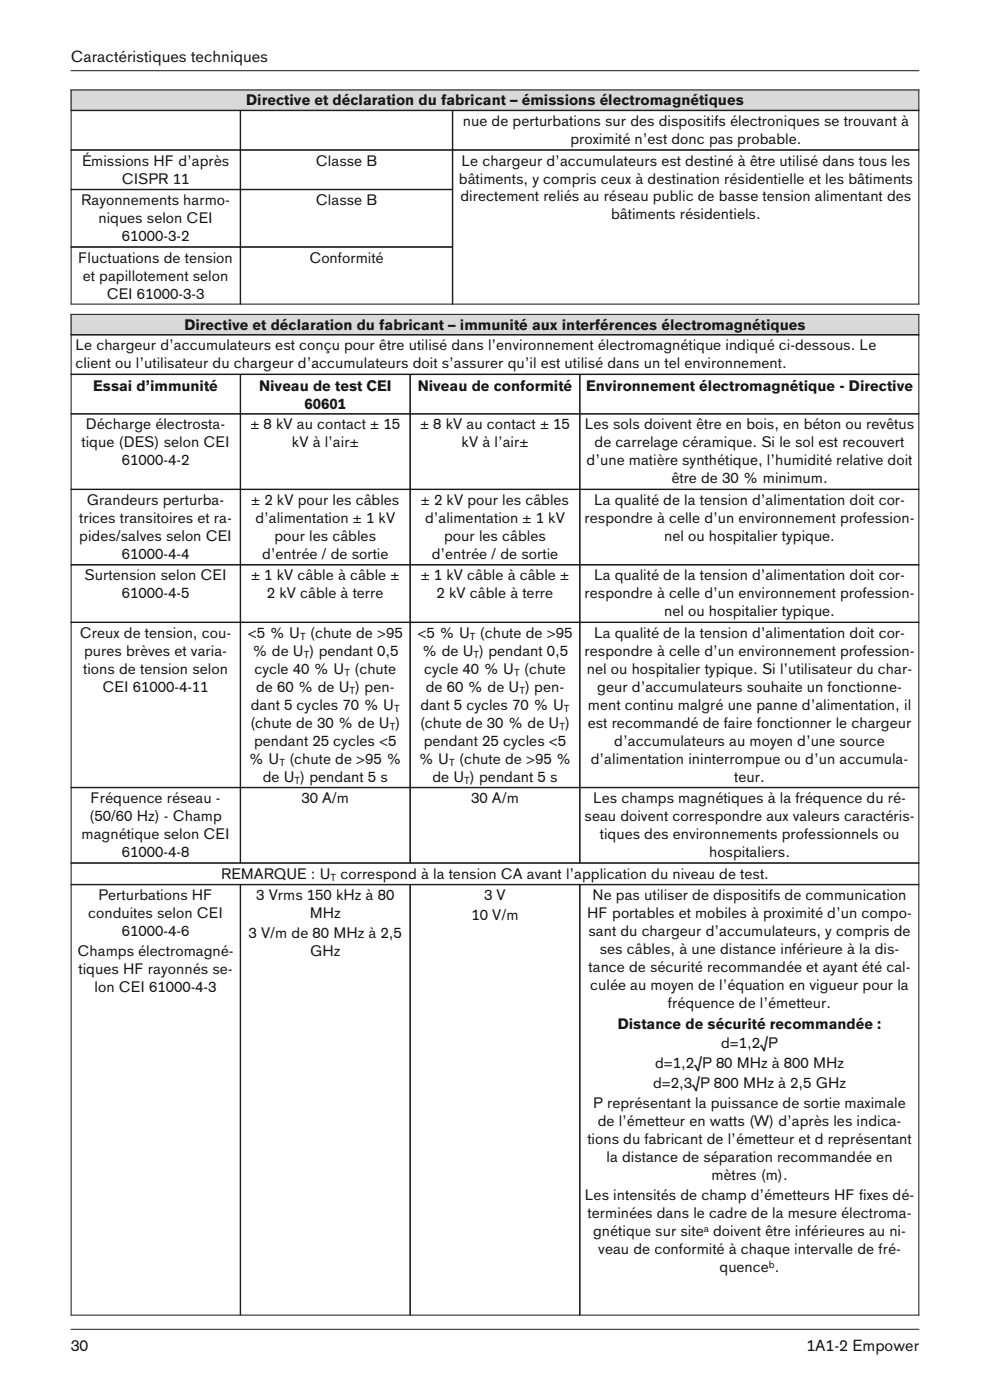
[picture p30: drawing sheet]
<svg xmlns="http://www.w3.org/2000/svg" width="210mm" height="297mm" viewBox="0 0 210 297" stroke-linecap="round" stroke-linejoin="round" font-family="sans-serif">
<defs><g id="words">
<g font-size="3.4" fill="#151616">
<text x="15" y="13.2">Caractéristiques techniques</text>
<text x="15" y="286.7">30</text>
<text x="171.1" y="286.7">1A1-2 Empower</text>
</g>
<g font-size="3.2" fill="#151616">
<text x="52.2" y="22.3">Directive et déclaration du fabricant – émissions électromagnétiques</text>
<text x="98.2" y="26.7">nue de perturbations sur des dispositifs électroniques se trouvant à</text>
<text x="17.3" y="35.1">Émissions HF d’après</text>
<text x="67" y="35.1">Classe B</text>
<text x="97.9" y="35.1">Le chargeur d’accumulateurs est destiné à être utilisé dans tous les</text>
<text x="121" y="30.5">proximité n’est donc pas probable.</text>
<text x="25.8" y="38.9">CISPR 11</text>
<text x="97.3" y="38.9">bâtiments, y compris ceux à destination résidentielle et les bâtiments</text>
<text x="17.2" y="43.5">Rayonnements harmo-</text>
<text x="20.9" y="47.3">niques selon CEI</text>
<text x="67" y="43.5">Classe B</text>
<text x="97.7" y="42.7">directement reliés au réseau public de basse tension alimentant des</text>
<text x="129.6" y="46.5">bâtiments résidentiels.</text>
<text x="25.8" y="51.1">61000-3-2</text>
<text x="16.6" y="55.7">Fluctuations de tension</text>
<text x="17.6" y="59.5">et papillotement selon</text>
<text x="65.6" y="55.7">Conformité</text>
<text x="22.6" y="63.3">CEI 61000-3-3</text>
<text x="39.1" y="69.9">Directive et déclaration du fabricant – immunité aux interférences électromagnétiques</text>
<text x="16" y="74.3">Le chargeur d’accumulateurs est conçu pour être utilisé dans l’environnement électromagnétique indiqué ci-dessous. Le</text>
<text x="16" y="78.1">client ou l’utilisateur du chargeur d’accumulateurs doit s’assurer qu’il est utilisé dans un tel environnement.</text>
<text x="19.8" y="82.9">Essai d’immunité</text>
<text x="55" y="82.9">Niveau de test CEI</text>
<text x="88.6" y="82.9">Niveau de conformité</text>
<text x="124.3" y="82.9">Environnement électromagnétique - Directive</text>
<text x="64.6" y="86.7">60601</text>
<text x="17.3" y="94.9">tique (DES) selon CEI</text>
<text x="18.2" y="91.1">Décharge électrosta-</text>
<text x="53.1" y="91.1">± 8 kV au contact ± 15</text>
<text x="61.9" y="94.9">kV à l’air±</text>
<text x="89.1" y="91.1">± 8 kV au contact ± 15</text>
<text x="97.9" y="94.9">kV à l’air±</text>
<text x="124.1" y="91.1">Les sols doivent être en bois, en béton ou revêtus</text>
<text x="126.1" y="94.9">de carrelage céramique. Si le sol est recouvert</text>
<text x="25.8" y="98.7">61000-4-2</text>
<text x="124.4" y="98.7">d’une matière synthétique, l’humidité relative doit</text>
<text x="18.4" y="107.1">Grandeurs perturba-</text>
<text x="53.3" y="107.1">± 2 kV pour les câbles</text>
<text x="89.3" y="107.1">± 2 kV pour les câbles</text>
<text x="126" y="107.1">La qualité de la tension d’alimentation doit cor-</text>
<text x="142.4" y="102.5">être de 30 % minimum.</text>
<text x="16.8" y="110.9">trices transitoires et ra-</text>
<text x="54.2" y="110.9">d’alimentation ± 1 kV</text>
<text x="90.2" y="110.9">d’alimentation ± 1 kV</text>
<text x="124" y="110.9">respondre à celle d’un environnement profession-</text>
<text x="16.8" y="114.7">pides/salves selon CEI</text>
<text x="25.8" y="118.5">61000-4-4</text>
<text x="55.6" y="118.5">d’entrée / de sortie</text>
<text x="58.2" y="114.7">pour les câbles</text>
<text x="91.6" y="118.5">d’entrée / de sortie</text>
<text x="94.2" y="114.7">pour les câbles</text>
<text x="140.9" y="114.7">nel ou hospitalier typique.</text>
<text x="17.9" y="123.1">Surtension selon CEI</text>
<text x="53.3" y="123.1">± 1 kV câble à câble ±</text>
<text x="89.3" y="123.1">± 1 kV câble à câble ±</text>
<text x="126" y="123.1">La qualité de la tension d’alimentation doit cor-</text>
<text x="25.8" y="126.9">61000-4-5</text>
<text x="56.6" y="126.9">2 kV câble à terre</text>
<text x="92.6" y="126.9">2 kV câble à terre</text>
<text x="124" y="126.9">respondre à celle d’un environnement profession-</text>
<text x="140.9" y="130.7">nel ou hospitalier typique.</text>
<text x="17" y="135.3">Creux de tension, cou-</text>
<text x="52.6" y="135.3">&lt;5 % U (chute de &gt;95</text>
<text x="88.6" y="135.3">&lt;5 % U (chute de &gt;95</text>
<text x="126" y="135.3">La qualité de la tension d’alimentation doit cor-</text>
<text x="17.6" y="142.9">tions de tension selon</text>
<text x="17.8" y="139.1">pures brèves et varia-</text>
<text x="53.5" y="139.1">% de U ) pendant 0,5</text>
<text x="54" y="142.9">cycle 40 % U (chute</text>
<text x="89.5" y="139.1">% de U ) pendant 0,5</text>
<text x="90" y="142.9">cycle 40 % U (chute</text>
<text x="124" y="139.1">respondre à celle d’un environnement profession-</text>
<text x="124.5" y="142.9">nel ou hospitalier typique. Si l’utilisateur du char-</text>
<text x="21.7" y="146.8">CEI 61000-4-11</text>
<text x="54.3" y="146.8">de 60 % de U ) pen-</text>
<text x="90.3" y="146.8">de 60 % de U ) pen-</text>
<text x="126.7" y="146.8">geur d’accumulateurs souhaite un fonctionne-</text>
<text x="53" y="154.4">(chute de 30 % de U )</text>
<text x="53.2" y="150.6">dant 5 cycles 70 % U</text>
<text x="89" y="154.4">(chute de 30 % de U )</text>
<text x="89.2" y="150.6">dant 5 cycles 70 % U</text>
<text x="124.7" y="154.4">est recommandé de faire fonctionner le chargeur</text>
<text x="124.7" y="150.6">ment continu malgré une panne d’alimentation, il</text>
<text x="52.7" y="162">% U (chute de &gt;95 %</text>
<text x="53.9" y="158.2">pendant 25 cycles &lt;5</text>
<text x="88.7" y="162">% U (chute de &gt;95 %</text>
<text x="89.9" y="158.2">pendant 25 cycles &lt;5</text>
<text x="125.3" y="162">d’alimentation ininterrompue ou d’un accumula-</text>
<text x="130.3" y="158.2">d’accumulateurs au moyen d’une source</text>
<text x="55.7" y="165.8">de U ) pendant 5 s</text>
<text x="91.7" y="165.8">de U ) pendant 5 s</text>
<text x="155.8" y="165.8">teur.</text>
<text x="19.2" y="170.4">Fréquence réseau -</text>
<text x="63.9" y="170.4">30 A/m</text>
<text x="99.9" y="170.4">30 A/m</text>
<text x="125.8" y="170.4">Les champs magnétiques à la fréquence du ré-</text>
<text x="17.3" y="178">magnétique selon CEI</text>
<text x="18.9" y="174.2">(50/60 Hz) - Champ</text>
<text x="124" y="174.2">seau doivent correspondre aux valeurs caractéris-</text>
<text x="127.2" y="178">tiques des environnements professionnels ou</text>
<text x="25.8" y="181.8">61000-4-8</text>
<text x="150.4" y="181.8">hospitaliers.</text>
<text x="20.9" y="191">Perturbations HF</text>
<text x="46.9" y="186.4">REMARQUE : U correspond à la tension CA avant l’application du niveau de test.</text>
<text x="54.4" y="191">3 Vrms 150 kHz à 80</text>
<text x="102.7" y="191">3 V</text>
<text x="125.7" y="191">Ne pas utiliser de dispositifs de communication</text>
<text x="18.7" y="194.8">conduites selon CEI</text>
<text x="65.7" y="194.8">MHz</text>
<text x="100" y="195.2">10 V/m</text>
<text x="124.6" y="194.8">HF portables et mobiles à proximité d’un compo-</text>
<text x="16.5" y="202.9">Champs électromagné-</text>
<text x="25.8" y="198.6">61000-4-6</text>
<text x="52.7" y="199">3 V/m de 80 MHz à 2,5</text>
<text x="65.8" y="202.9">GHz</text>
<text x="124.8" y="198.6">sant du chargeur d’accumulateurs, y compris de</text>
<text x="127.2" y="202.4">ses câbles, à une distance inférieure à la dis-</text>
<text x="16.7" y="206.7">tiques HF rayonnés se-</text>
<text x="124.9" y="206.2">tance de sécurité recommandée et ayant été cal-</text>
<text x="20.1" y="210.5">lon CEI 61000-4-3</text>
<text x="125.2" y="210">culée au moyen de l’équation en vigueur pour la</text>
<text x="141.7" y="213.8">fréquence de l’émetteur.</text>
<text x="131" y="218.2">Distance de sécurité recommandée :</text>
<text x="139" y="226.6">d=1,2√P 80 MHz à 800 MHz</text>
<text x="153" y="222.4">d=1,2√P</text>
<text x="138.5" y="230.9">d=2,3√P 800 MHz à 2,5 GHz</text>
<text x="125.8" y="235.2">P représentant la puissance de sortie maximale</text>
<text x="126.8" y="239">de l’émetteur en watts (W) d’après les indica-</text>
<text x="124.6" y="242.8">tions du fabricant de l’émetteur et d représentant</text>
<text x="128.7" y="246.6">la distance de séparation recommandée en</text>
<text x="150.9" y="250.4">mètres (m).</text>
<text x="124.1" y="254.7">Les intensités de champ d’émetteurs HF fixes dé-</text>
<text x="124.7" y="258.5">terminées dans le cadre de la mesure électroma-</text>
<text x="125.8" y="262.3">gnétique sur site doivent être inférieures au ni-</text>
<text x="126.9" y="266.1">veau de conformité à chaque intervalle de fré-</text>
<text x="152.6" y="269.9">quence .</text>
</g>
<g font-size="2.1" fill="#151616">
<text x="63.7" y="135.8">T</text>
<text x="99.7" y="135.8">T</text>
<text x="64.4" y="139.6">T</text>
<text x="73.1" y="143.4">T</text>
<text x="100.4" y="139.6">T</text>
<text x="109.1" y="143.4">T</text>
<text x="74.2" y="147.2">T</text>
<text x="110.2" y="147.2">T</text>
<text x="82.7" y="154.8">T</text>
<text x="83.6" y="151">T</text>
<text x="118.7" y="154.8">T</text>
<text x="119.6" y="151">T</text>
<text x="59.3" y="162.5">T</text>
<text x="62.5" y="166.3">T</text>
<text x="95.3" y="162.5">T</text>
<text x="98.5" y="166.3">T</text>
<text x="70.1" y="186.9">T</text>
<text x="149.3" y="261.3">a</text>
<text x="163.1" y="268.9">b</text>
</g>
</g></defs>
<path d="M15 19h180v4.4h-180z" fill="#d9d9da"/>
<path d="M15 19.1h180M15.1 19v45.6M194.9 19v45.6M15 23.4h180M15 23.5h180M15 31.8h180M15 31.9h180M51 23.4v41.2M96 23.4v41.2M15 40.2h81M15 52.4h81M15 64.5h180" fill="none" stroke="#151616" stroke-width=".21"/>
<path d="M15 66.6h180v4.4h-180z" fill="#d9d9da"/>
<g fill="none" stroke="#151616" stroke-width=".21">
<path d="M15 15h180M15 66.7h180M15 71h180M15 71.1h180M15 79.4h180M15 79.5h180M15.1 66.6v212.4M51 79.4v103.7M87 79.4v103.7M123 79.4v103.7M194.9 66.6v212.4M15 87.8h180"/>
<path d="M15 103.8h180M15 103.9h180M15 119.8h180M15 119.9h180M15 132h180M15 132.1h180M15 167h180M15 167.1h180M15 183h180M15 183.1h180M15 187.6h180M15 187.7h180"/>
<path d="M51 187.7v91.3M87 187.7v91.3M123 187.7v91.3M15 279h180M15 282h180"/>
</g>
<use href="#words"/>
</svg>
